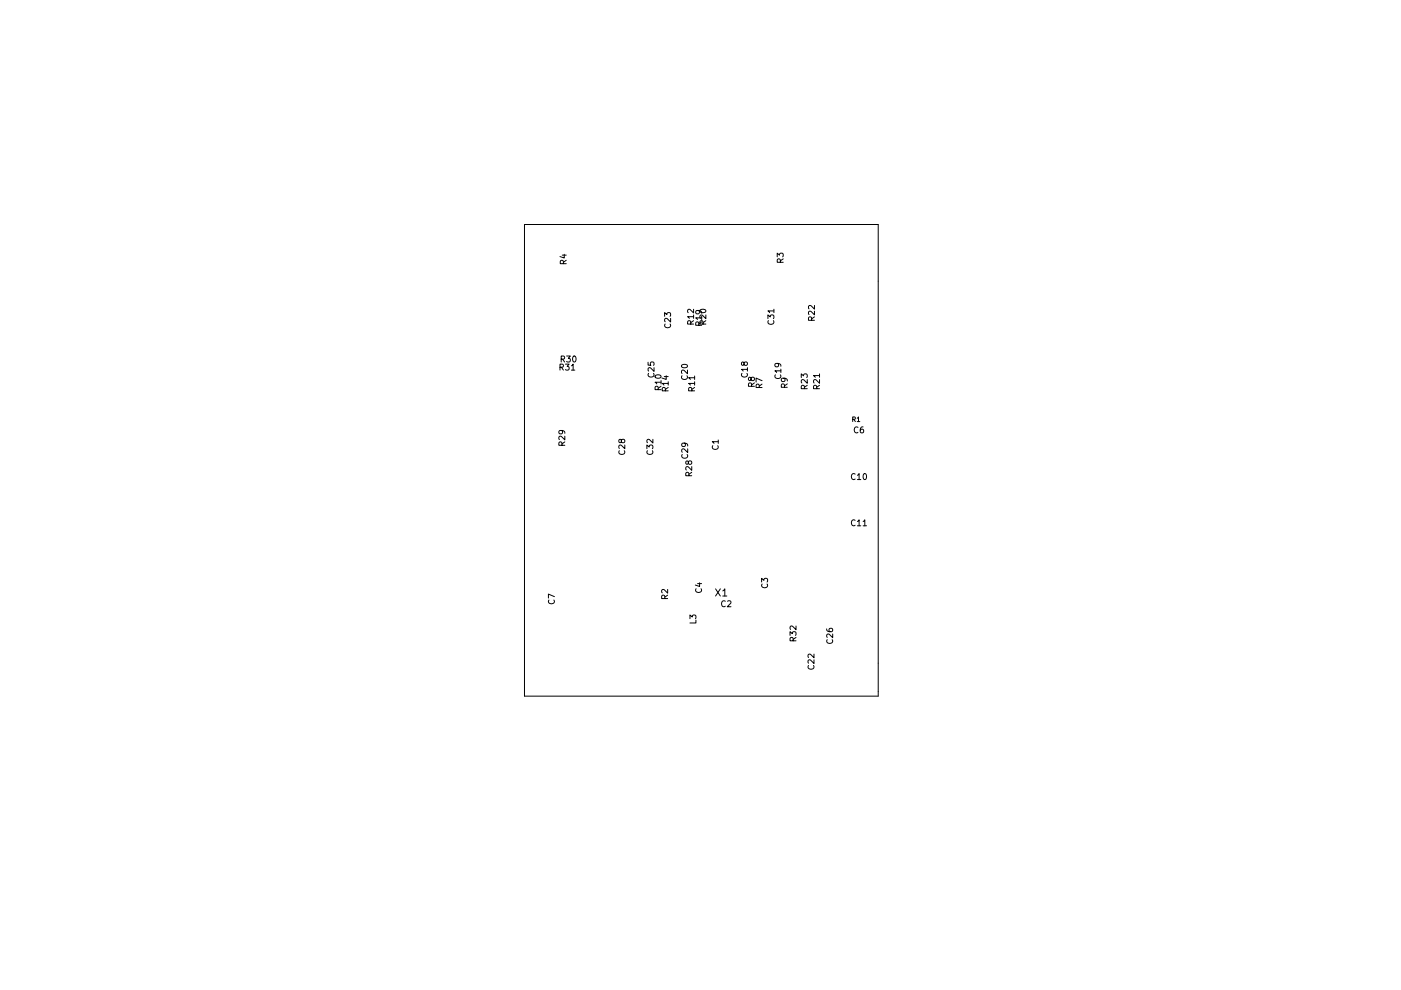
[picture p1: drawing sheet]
<svg xmlns="http://www.w3.org/2000/svg" width="297mm" height="210mm" viewBox="0 0 297 210" stroke-linecap="round" stroke-linejoin="round" font-family="sans-serif">
<g fill="none" stroke="#000" stroke-width=".21">
<path d="M111.2 47.6h75v100h-75zM119.2 54.1h.9M119.5 55.9l-.1-.6-.5-.1-.1 .7h1.3M119.6 53.9v.8l-.9-.3M120.1 55.2l-.6 .4M164.8 54.5v-.8l.5 .4 .1-.4h.5l.2 .2-.2 .6M165.5 55.6l-.1-.6-.5-.1-.1 .7h1.3M166.1 54.9l-.6 .4M118.7 77.9l.6-.1 .1-.5-.7-.1v1.3M119 76.2l.6-.1 .1-.5-.7-.1v1.3M119 77.9l.5 .6M119.3 76.2l.4 .6"/>
<path d="M119.9 77.2h.8l-.5 .5 .4 .1v.6l-.2 .1-.5-.1M120.1 75.5h.8l-.4 .5 .4 .1v.5l-.2 .2-.6-.2M121.1 77.6l.4-.4v1.3M121.1 78.5h.8M121.5 75.6l.2-.1a.68 .68 0 0 1 .4 .6 .68 .68 0 0 1-.4 .7l-.3-.5zM137.4 76.8v.6l.6 .1-.1-.6 .6-.1 .2 .2-.2 .5M137.5 79.2a.56 .56 0 0 0 .5 .8 .56 .56 0 0 0 .5-.8M138.7 78v.7l-.9-.7-.4 .2 .1 .5M139 79.6a.61 .61 0 0 1 .7-.2 .61 .61 0 0 1 .4 .6 .75 .75 0 0 1-1.2-.2zM140.8 79.8h.9M140.9 67.1v-.8l.5 .4 .1-.4h.6l.1 .2-.1 .6M141 68.7a.56 .56 0 0 0 .5 .8 .56 .56 0 0 0 .6-.8"/>
<path d="M141.2 79.7v.8l-.9-.4M142.2 67.5v.8l-.9-.8-.4 .2 .1 .5M144.6 79.7a.56 .56 0 0 0 .5 .8 .56 .56 0 0 0 .5-.8M144.6 77.4a.61 .61 0 0 1 .7-.2 .61 .61 0 0 1 .4 .6 .75 .75 0 0 1-1.2-.2zM145.8 78.5v.7l-.9-.7-.4 .2 .1 .5M146.5 68.7l-.1-.6-.5-.1-.1 .7h1.3M147.1 67.1h-1.3l.3 .4M147.1 65.6v.8l-1-.8-.3 .2 .1 .5M147.1 68l-.6 .4M147.1 66.8v.7M147.3 79.7v.8M148 65.8l.3 .3-.1 .3-.6 .1-.1-.4 .2-.3 .8 .1 .2 .2 .1 .3"/>
<path d="M148.2 69l-.1-.6-.5-.1-.1 .7h1.3M148.4 65.8a.75 .75 0 0 1 1.3 .2 .72 .72 0 0 1-1.3-.1zM148.8 67.4h-1.3l.4 .4M148.8 68.2l-.6 .5M148.8 67v.8M149.1 68.7l-.1-.6-.5-.1-.1 .7h1.3M149.7 66.8v.8l-1-.8-.3 .2 .1 .5M149.7 68l-.6 .4M157.3 79.2a.56 .56 0 0 0 .5 .8 .56 .56 0 0 0 .5-.8M157.7 77l.3-.3h.2l.3 .3-.2 .4-.3 .1-.4-.7-.3 .1v.5l.2 .1 .2-.3M158.5 78.3h-1.3l.4 .4M158.5 78v.7"/>
<path d="M162.8 67.6v-.8l.5 .4 .1-.4h.6l.1 .2-.1 .6M162.9 68a.56 .56 0 0 0 .5 .8 .56 .56 0 0 0 .6-.8M164.1 65.9h-1.3l.4 .4M164.1 65.6v.7M164.4 79.5a.56 .56 0 0 0 .5 .8 .56 .56 0 0 0 .5-.8M164.8 77.1l.3 .2-.1 .4h-.6l-.1-.4 .2-.2h.8l.2 .2 .1 .4M165.6 78.6h-1.3l.4 .4M165.6 78.3v.7M172.1 67.9l-.1-.6-.5-.1-.1 .7h1.3M172.7 66v.8l-.9-.8-.4 .2 .1 .5M172.7 64.8v.7l-.9-.7-.4 .2 .1 .5M172.7 67.2l-.6 .4"/>
<path d="M173.8 79.6h-1.3l.3 .4M173.8 79.3v.7M119 91.3l.3 .2-.1 .4h-.6l-.1-.4 .2-.2h.8l.2 .2 .1 .4M119.2 94.4l-.1-.6-.5-.1-.1 .7h1.3M119.8 92.5v.8l-1-.8-.3 .2 .1 .5M119.8 93.7l-.6 .4M131.3 95.6a.56 .56 0 0 0 .5 .8 .56 .56 0 0 0 .5-.8M131.7 93.4l.3-.3 .3 .1 .2 .2-.2 .4-.3 .1-.4-.7-.3 .1v.5l.2 .1 .2-.3M132.5 94.4v.7l-.9-.7-.4 .2 .1 .5M137.2 95.1v-.7l.4 .4 .2-.4h.5l.1 .2-.1 .5M137.3 95.6a.56 .56 0 0 0 .5 .8 .56 .56 0 0 0 .5-.8M138.4 93.1v.8l-.9-.8-.3 .3 .1 .5"/>
<path d="M139.6 82.6l-.1-.6-.5-.1-.1 .7h1.3M140.2 81h-1.3l.3 .4M140.2 81.9l-.6 .4M140.2 80.7v.7M141.1 82.9l-.1-.6-.5-.1-.1 .7h1.3M141.7 81.3h-1.3l.4 .4M141.7 82.1l-.6 .5M141.7 80.9v.8M144.7 96.4a.56 .56 0 0 0 .5 .8 .56 .56 0 0 0 .5-.8M145.1 94l.2 .2v.4h-.6l-.2-.4 .3-.2h.7l.2 .2 .1 .4M145.8 95.2v.7l-.9-.7-.4 .2 .2 .5M145.9 98l.3-.3h.2l.3 .3-.1 .3-.4 .1-.4-.6h-.3v.6h.2l.2-.2"/>
<path d="M146.7 98.9v.8l-.9-.8-.4 .3 .1 .5M146.7 82.9l-.1-.6-.5-.1-.1 .7h1.3M147.3 81.3h-1.3l.4 .4M147.3 80.1h-1.3l.4 .4M147.3 82.1l-.6 .5M147.3 80.9v.8M151.1 94.5a.56 .56 0 0 0 .5 .8 .56 .56 0 0 0 .6-.8M152.3 93.6h-1.3l.4 .4M152.3 93.3v.7M159.2 80.2l.3-.2h.2l.3 .2-.1 .4-.4 .1-.4-.7-.4 .1 .1 .5 .2 .1 .2-.2M159.4 81.9l-.1-.6-.5-.1-.1 .7h1.3M160 81.2l-.6 .4"/>
<path d="M161 82.2l-.1-.6-.5-.1-.1 .7h1.3M161.6 80.7l-1.3-.5v.8M161.6 81.4l-.6 .5M166.2 80.2l.2 .2v.4h-.6l-.1-.4 .2-.2h.7l.3 .2v.4M166.3 82.1v-.6l-.5-.1-.1 .7h1.2M166.9 81.4l-.6 .4M169.9 80.1v-.8l.5 .4 .1-.4h.5l.2 .2-.2 .6M170.6 82.4l-.1-.6-.5-.1-.1 .7h1.3M171.2 80.5v.8l-1-.8-.3 .2 .1 .5M171.2 81.7l-.6 .4M173.2 82.4l-.1-.6-.5-.1-.1 .7h1.3M173.8 80.5v.8l-1-.8-.3 .2 .1 .5"/>
<path d="M173.8 81.7l-.6 .4M180.8 88.9h.5v-.4l-.5-.1v1M181 88.9l.4 .5M181.7 88.7l.3-.3v1M181.7 89.4h.6M181.9 90.6a.56 .56 0 0 0-.8 .5 .56 .56 0 0 0 .8 .6M183 90.5l-.4 .1-.2 .2v.7l.2 .3 .5-.1-.1-.6-.4-.1-.2 .2M146.1 100.9l-.1-.6-.5-.1-.1 .7h1.3M146.7 100.1l-.6 .5M181.3 110.3a.56 .56 0 0 0-.8 .5 .56 .56 0 0 0 .8 .6M181.3 100.5a.56 .56 0 0 0-.8 .5 .56 .56 0 0 0 .8 .6M181.8 110.6l.3-.4v1.3"/>
<path d="M181.8 100.8l.3-.4v1.3M181.8 111.5h.7M181.8 101.7h.7M183 110.6l.4-.4v1.3M183 111.5h.7M183.1 100.5l.2-.1a.68 .68 0 0 1 .4 .6 .68 .68 0 0 1-.4 .7l-.3-.5zM116.4 127.2a.56 .56 0 0 0 .5 .8 .56 .56 0 0 0 .5-.8M117.5 126.5l-1.2-.5v.8M141 126.9l-.1-.6-.5-.1-.1 .7h1.3M141.6 125v.8l-1-.8-.3 .2 .1 .5M141.6 126.2l-.6 .4M146.3 131.2v-.8l.5 .4 .1-.3h.5l.2 .1-.2 .6"/>
<path d="M147.6 131.5v.6h-1.3M147.6 124.8a.56 .56 0 0 0 .5 .8 .56 .56 0 0 0 .5-.8M147.9 123.7h.8M148.3 123.6v.7l-.9-.3M151.7 124.8l1 1.6M152.7 124.8l-1 1.6M153.2 125.3l.5-.5v1.6M153.2 126.4h.9M153.8 127.5a.56 .56 0 0 0-.8 .5 .56 .56 0 0 0 .8 .5M154.3 127.5l.4-.1 .3 .3-.8 .9h.8M161.5 123.4v-.8l.5 .4 .1-.3h.5l.1 .2-.1 .5M161.6 123.8a.56 .56 0 0 0 .5 .8 .56 .56 0 0 0 .5-.8"/>
<path d="M167.5 134.7v-.8l.5 .5 .1-.4h.6l.1 .2-.1 .5M168.2 135.9l-.1-.6-.5-.1-.1 .7h1.3M168.8 132.7v.8l-.9-.8-.4 .3 .1 .4M168.8 135.1l-.6 .5M172.6 139.9v.8l-.9-.8-.4 .2 .1 .5M172.6 138.7v.8l-.9-.8-.4 .2 .1 .5M175.3 133.3v.4l.3 .2h.7l.2-.2-.1-.4h-.6v.4l.2 .2M175.4 135.6a.56 .56 0 0 0 .5 .8 .56 .56 0 0 0 .5-.8M176.5 134.4v.8l-.9-.8-.3 .3 .1 .4M171.4 141.1a.56 .56 0 0 0 .5 .8 .56 .56 0 0 0 .6-.8"/>
</g>
</svg>
